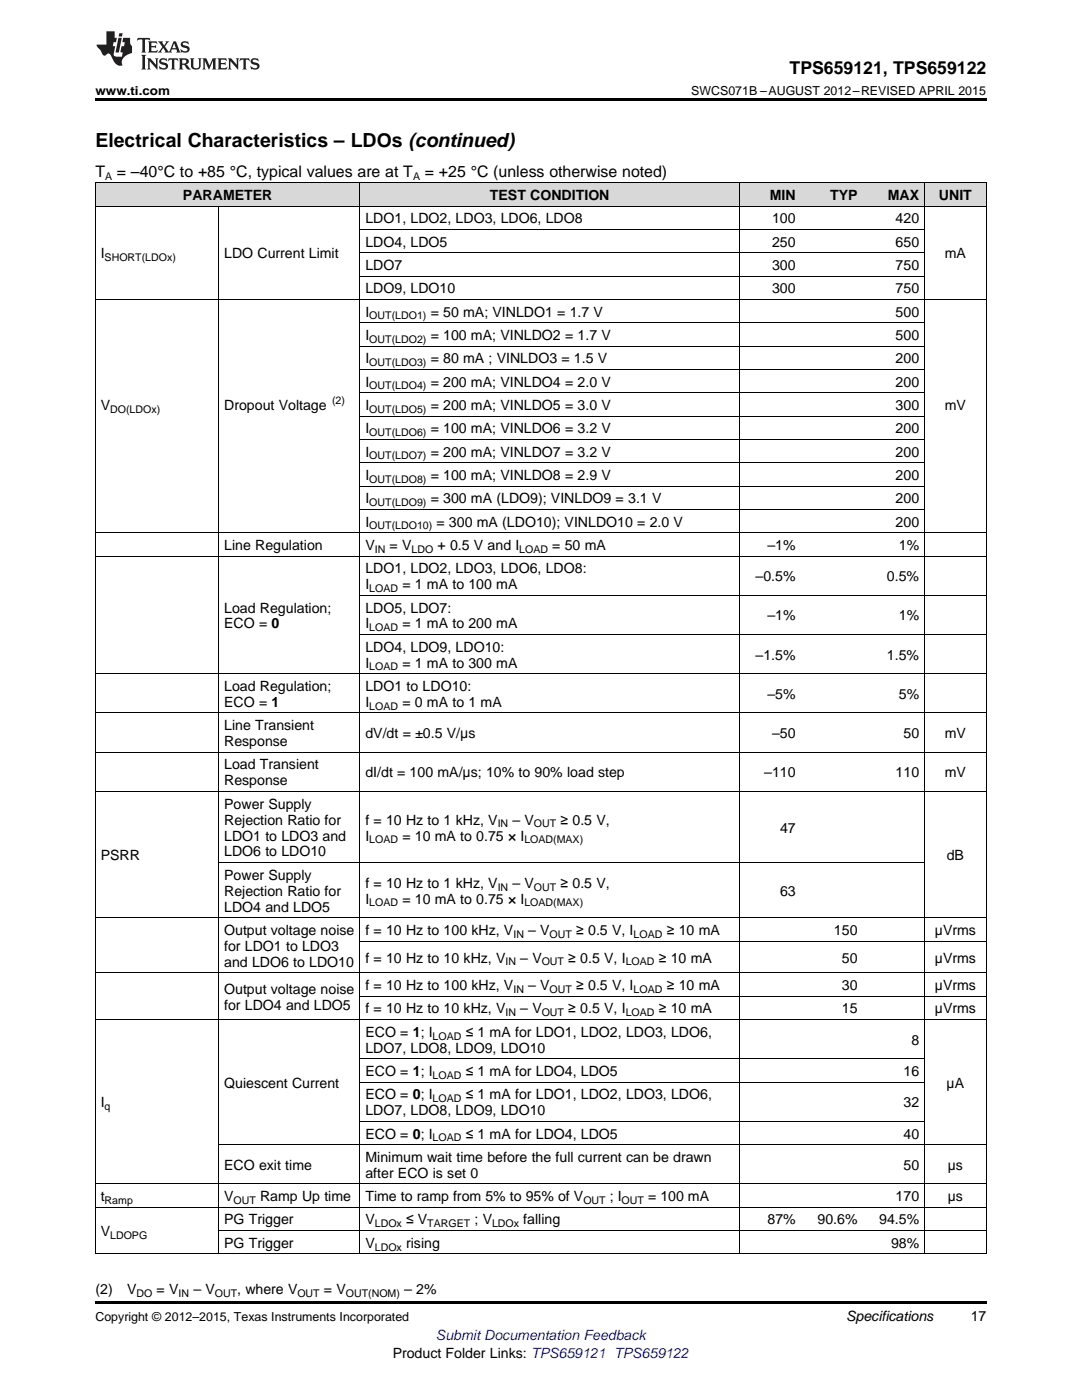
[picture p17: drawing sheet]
<svg xmlns="http://www.w3.org/2000/svg" width="216mm" height="279mm" viewBox="0 0 216 279" stroke-linecap="round" stroke-linejoin="round" font-family="sans-serif">
<defs><g id="words">
<text font-size="3.9" x="19" y="29.3">Electrical Characteristics – LDOs (continued)</text>
<text font-size="3.5" x="157.6" y="14.8">TPS659121, TPS659122</text>
<g font-size="3.2">
<text x="19" y="35.2">T</text>
<text x="23.3" y="35.2">= –40°C to +85 °C, typical values are at T</text>
<text x="84.8" y="35.2">= +25 °C (unless otherwise noted)</text>
</g>
<g font-size="2.8">
<text x="36.5" y="39.9">PARAMETER</text>
<text x="97.8" y="39.9">TEST CONDITION</text>
<text x="153.6" y="39.9">MIN</text>
<text x="165.6" y="39.9">TYP</text>
<text x="177.2" y="39.9">MAX</text>
<text x="187.4" y="39.9">UNIT</text>
<text x="72.9" y="44.6">LDO1, LDO2, LDO3, LDO6, LDO8</text>
<text x="154.1" y="44.6">100</text>
<text x="178.7" y="44.6">420</text>
<text x="20.1" y="51.5">I</text>
<text x="44.7" y="51.5">LDO Current Limit</text>
<text x="72.9" y="49.2">LDO4, LDO5</text>
<text x="72.9" y="53.9">LDO7</text>
<text x="154.1" y="49.2">250</text>
<text x="154.1" y="53.9">300</text>
<text x="178.7" y="49.2">650</text>
<text x="178.7" y="53.9">750</text>
<text x="188.5" y="51.5">mA</text>
<text x="72.9" y="58.5">LDO9, LDO10</text>
<text x="154.1" y="58.5">300</text>
<text x="178.7" y="58.5">750</text>
<text x="72.9" y="63.2">I</text>
<text x="85.9" y="63.2">= 50 mA; VINLDO1 = 1.7 V</text>
<text x="178.7" y="63.2">500</text>
<text x="72.9" y="67.8">I</text>
<text x="85.9" y="67.8">= 100 mA; VINLDO2 = 1.7 V</text>
<text x="178.7" y="67.8">500</text>
<text x="72.9" y="72.5">I</text>
<text x="72.9" y="77.2">I</text>
<text x="85.9" y="72.5">= 80 mA ; VINLDO3 = 1.5 V</text>
<text x="85.9" y="77.2">= 200 mA; VINLDO4 = 2.0 V</text>
<text x="178.7" y="72.5">200</text>
<text x="178.7" y="77.2">200</text>
<text x="20.1" y="81.8">V</text>
<text x="44.7" y="81.8">Dropout Voltage</text>
<text x="72.9" y="81.8">I</text>
<text x="85.9" y="81.8">= 200 mA; VINLDO5 = 3.0 V</text>
<text x="178.7" y="81.8">300</text>
<text x="188.5" y="81.8">mV</text>
<text x="72.9" y="86.5">I</text>
<text x="85.9" y="86.5">= 100 mA; VINLDO6 = 3.2 V</text>
<text x="178.7" y="86.5">200</text>
<text x="72.9" y="91.1">I</text>
<text x="72.9" y="95.8">I</text>
<text x="85.9" y="91.1">= 200 mA; VINLDO7 = 3.2 V</text>
<text x="85.9" y="95.8">= 100 mA; VINLDO8 = 2.9 V</text>
<text x="178.7" y="91.1">200</text>
<text x="178.7" y="95.8">200</text>
<text x="72.9" y="100.4">I</text>
<text x="85.9" y="100.4">= 300 mA (LDO9); VINLDO9 = 3.1 V</text>
<text x="178.7" y="100.4">200</text>
<text x="72.9" y="105.1">I</text>
<text x="87.1" y="105.1">= 300 mA (LDO10); VINLDO10 = 2.0 V</text>
<text x="178.7" y="105.1">200</text>
<text x="44.7" y="109.7">Line Regulation</text>
<text x="72.9" y="109.7">V</text>
<text x="77.8" y="109.7">= V</text>
<text x="87.3" y="109.7">+ 0.5 V and I</text>
<text x="110.2" y="109.7">= 50 mA</text>
<text x="153.1" y="109.7">–1%</text>
<text x="179.4" y="109.7">1%</text>
<text x="72.9" y="114.4">LDO1, LDO2, LDO3, LDO6, LDO8:</text>
<text x="72.9" y="117.6">I</text>
<text x="80.3" y="117.6">= 1 mA to 100 mA</text>
<text x="150.8" y="116">–0.5%</text>
<text x="177" y="116">0.5%</text>
<text x="44.7" y="122.2">Load Regulation;</text>
<text x="44.7" y="125.4">ECO = 0</text>
<text x="72.9" y="122.2">LDO5, LDO7:</text>
<text x="72.9" y="125.4">I</text>
<text x="80.3" y="125.4">= 1 mA to 200 mA</text>
<text x="153.1" y="123.8">–1%</text>
<text x="179.4" y="123.8">1%</text>
<text x="72.9" y="130.1">LDO4, LDO9, LDO10:</text>
<text x="150.8" y="131.7">–1.5%</text>
<text x="177" y="131.7">1.5%</text>
<text x="44.7" y="137.9">Load Regulation;</text>
<text x="72.9" y="133.2">I</text>
<text x="72.9" y="137.9">LDO1 to LDO10:</text>
<text x="80.3" y="133.2">= 1 mA to 300 mA</text>
<text x="44.7" y="141.1">ECO = 1</text>
<text x="72.9" y="141.1">I</text>
<text x="80.3" y="141.1">= 0 mA to 1 mA</text>
<text x="153.1" y="139.5">–5%</text>
<text x="179.4" y="139.5">5%</text>
<text x="44.7" y="145.7">Line Transient</text>
<text x="44.7" y="148.9">Response</text>
<text x="72.9" y="147.3">dV/dt = ±0.5 V/μs</text>
<text x="154.1" y="147.3">–50</text>
<text x="180.3" y="147.3">50</text>
<text x="188.5" y="147.3">mV</text>
<text x="44.7" y="153.6">Load Transient</text>
<text x="72.9" y="155.2">dI/dt = 100 mA/μs; 10% to 90% load step</text>
<text x="152.5" y="155.2">–110</text>
<text x="178.7" y="155.2">110</text>
<text x="188.5" y="155.2">mV</text>
<text x="44.7" y="156.7">Response</text>
<text x="44.7" y="161.4">Power Supply</text>
<text x="44.7" y="164.6">Rejection Ratio for</text>
<text x="44.7" y="167.7">LDO1 to LDO3 and</text>
<text x="72.9" y="164.6">f = 10 Hz to 1 kHz, V</text>
<text x="72.9" y="167.7">I</text>
<text x="80.3" y="167.7">= 10 mA to 0.75 × I</text>
<text x="102.3" y="164.6">– V</text>
<text x="111.8" y="164.6">≥ 0.5 V,</text>
<text x="155.6" y="166.2">47</text>
<text x="20.1" y="171.7">PSRR</text>
<text x="44.7" y="170.9">LDO6 to LDO10</text>
<text x="188.9" y="171.7">dB</text>
<text x="44.7" y="175.6">Power Supply</text>
<text x="44.7" y="178.8">Rejection Ratio for</text>
<text x="72.9" y="177.2">f = 10 Hz to 1 kHz, V</text>
<text x="102.3" y="177.2">– V</text>
<text x="111.8" y="177.2">≥ 0.5 V,</text>
<text x="155.6" y="178.8">63</text>
<text x="44.7" y="181.9">LDO4 and LDO5</text>
<text x="72.9" y="180.3">I</text>
<text x="80.3" y="180.3">= 10 mA to 0.75 × I</text>
<text x="44.7" y="186.6">Output voltage noise</text>
<text x="44.7" y="189.8">for LDO1 to LDO3</text>
<text x="72.9" y="186.6">f = 10 Hz to 100 kHz, V</text>
<text x="105.4" y="186.6">– V</text>
<text x="115" y="186.6">≥ 0.5 V, I</text>
<text x="133" y="186.6">≥ 10 mA</text>
<text x="166.4" y="186.6">150</text>
<text x="186.5" y="186.6">µVrms</text>
<text x="44.7" y="192.9">and LDO6 to LDO10</text>
<text x="72.9" y="192.1">f = 10 Hz to 10 kHz, V</text>
<text x="72.9" y="197.6">f = 10 Hz to 100 kHz, V</text>
<text x="103.8" y="192.1">– V</text>
<text x="105.4" y="197.6">– V</text>
<text x="113.4" y="192.1">≥ 0.5 V, I</text>
<text x="115" y="197.6">≥ 0.5 V, I</text>
<text x="131.4" y="192.1">≥ 10 mA</text>
<text x="133" y="197.6">≥ 10 mA</text>
<text x="168" y="192.1">50</text>
<text x="168" y="197.6">30</text>
<text x="186.5" y="192.1">µVrms</text>
<text x="186.5" y="197.6">µVrms</text>
<text x="44.7" y="198.3">Output voltage noise</text>
<text x="44.7" y="201.5">for LDO4 and LDO5</text>
<text x="72.9" y="202.2">f = 10 Hz to 10 kHz, V</text>
<text x="103.8" y="202.2">– V</text>
<text x="113.4" y="202.2">≥ 0.5 V, I</text>
<text x="131.4" y="202.2">≥ 10 mA</text>
<text x="168" y="202.2">15</text>
<text x="186.5" y="202.2">µVrms</text>
<text x="72.9" y="206.9">ECO = 1; I</text>
<text x="92.9" y="206.9">≤ 1 mA for LDO1, LDO2, LDO3, LDO6,</text>
<text x="181.9" y="208.5">8</text>
<text x="72.9" y="210.1">LDO7, LDO8, LDO9, LDO10</text>
<text x="72.9" y="214.7">ECO = 1; I</text>
<text x="92.9" y="214.7">≤ 1 mA for LDO4, LDO5</text>
<text x="180.3" y="214.7">16</text>
<text x="20.1" y="221">I</text>
<text x="44.7" y="217.1">Quiescent Current</text>
<text x="72.9" y="219.4">ECO = 0; I</text>
<text x="92.9" y="219.4">≤ 1 mA for LDO1, LDO2, LDO3, LDO6,</text>
<text x="180.3" y="221">32</text>
<text x="188.9" y="217.1">µA</text>
<text x="72.9" y="222.6">LDO7, LDO8, LDO9, LDO10</text>
<text x="72.9" y="227.2">ECO = 0; I</text>
<text x="92.9" y="227.2">≤ 1 mA for LDO4, LDO5</text>
<text x="180.3" y="227.2">40</text>
<text x="44.7" y="233.5">ECO exit time</text>
<text x="72.9" y="231.9">Minimum wait time before the full current can be drawn</text>
<text x="180.3" y="233.5">50</text>
<text x="189.1" y="233.5">µs</text>
<text x="20.1" y="239.7">t</text>
<text x="44.7" y="239.7">V</text>
<text x="51.9" y="239.7">Ramp Up time</text>
<text x="72.9" y="235.1">after ECO is set 0</text>
<text x="72.9" y="239.7">Time to ramp from 5% to 95% of V</text>
<text x="121.7" y="239.7">; I</text>
<text x="129.3" y="239.7">= 100 mA</text>
<text x="178.7" y="239.7">170</text>
<text x="189.1" y="239.7">µs</text>
<text x="44.7" y="244.4">PG Trigger</text>
<text x="72.9" y="244.4">V</text>
<text x="81" y="244.4">≤ V</text>
<text x="94.7" y="244.4">; V</text>
<text x="104.4" y="244.4">falling</text>
<text x="153.1" y="244.4">87%</text>
<text x="163.1" y="244.4">90.6%</text>
<text x="175.4" y="244.4">94.5%</text>
<text x="20.1" y="246.7">V</text>
<text x="44.7" y="249">PG Trigger</text>
<text x="72.9" y="249">V</text>
<text x="81" y="249">rising</text>
<text x="177.8" y="249">98%</text>
<text x="19" y="258.2">(2)</text>
<text x="25.4" y="258.2">V</text>
<text x="31.3" y="258.2">= V</text>
<text x="38.6" y="258.2">– V</text>
<text x="47.3" y="258.2">, where V</text>
<text x="64.6" y="258.2">= V</text>
<text x="80.6" y="258.2">– 2%</text>
<text x="168.8" y="263.6">Specifications</text>
<text x="193.7" y="263.6">17</text>
<text x="78.4" y="270.9">Product Folder Links: TPS659121 TPS659122</text>
</g>
<text font-size="2.8" fill="#00f" x="87" y="267.4">Submit Documentation Feedback</text>
<g font-size="2.5">
<text x="19" y="19">www.ti.com</text>
<text x="137.9" y="19">SWCS071B –AUGUST 2012–REVISED APRIL 2015</text>
<text x="19" y="263.6">Copyright © 2012–2015, Texas Instruments Incorporated</text>
</g>
<g font-size="2.1">
<text x="21" y="35.9">A</text>
<text x="82.4" y="35.9">A</text>
<text x="20.9" y="52.1">SHORT(LDOx)</text>
<text x="73.7" y="63.7">OUT(LDO1)</text>
<text x="73.7" y="68.4">OUT(LDO2)</text>
<text x="73.7" y="73.1">OUT(LDO3)</text>
<text x="73.7" y="77.7">OUT(LDO4)</text>
<text x="22" y="82.4">DO(LDOx)</text>
<text x="66.3" y="80.7">(2)</text>
<text x="73.7" y="82.4">OUT(LDO5)</text>
<text x="73.7" y="87">OUT(LDO6)</text>
<text x="73.7" y="91.7">OUT(LDO7)</text>
<text x="73.7" y="96.3">OUT(LDO8)</text>
<text x="73.7" y="101">OUT(LDO9)</text>
<text x="73.7" y="105.7">OUT(LDO10)</text>
<text x="74.8" y="110.3">IN</text>
<text x="82.1" y="110.3">LDO</text>
<text x="103.6" y="110.3">LOAD</text>
<text x="73.7" y="118.1">LOAD</text>
<text x="73.7" y="126">LOAD</text>
<text x="73.7" y="133.8">LOAD</text>
<text x="73.7" y="141.6">LOAD</text>
<text x="99.3" y="165.1">IN</text>
<text x="106.5" y="165.1">OUT</text>
<text x="73.7" y="168.3">LOAD</text>
<text x="104.6" y="168.3">LOAD(MAX)</text>
<text x="99.3" y="177.7">IN</text>
<text x="106.5" y="177.7">OUT</text>
<text x="73.7" y="180.9">LOAD</text>
<text x="104.6" y="180.9">LOAD(MAX)</text>
<text x="102.4" y="187.1">IN</text>
<text x="109.7" y="187.1">OUT</text>
<text x="126.4" y="187.1">LOAD</text>
<text x="100.9" y="192.7">IN</text>
<text x="108.1" y="192.7">OUT</text>
<text x="124.8" y="192.7">LOAD</text>
<text x="100.9" y="202.8">IN</text>
<text x="102.4" y="198.2">IN</text>
<text x="108.1" y="202.8">OUT</text>
<text x="109.7" y="198.2">OUT</text>
<text x="124.8" y="202.8">LOAD</text>
<text x="126.4" y="198.2">LOAD</text>
<text x="86.3" y="207.5">LOAD</text>
<text x="86.3" y="215.3">LOAD</text>
<text x="20.9" y="221.5">q</text>
<text x="86.3" y="220">LOAD</text>
<text x="86.3" y="227.8">LOAD</text>
<text x="20.9" y="240.3">Ramp</text>
<text x="46.6" y="240.3">OUT</text>
<text x="74.8" y="244.9">LDOx</text>
<text x="85.3" y="244.9">TARGET</text>
<text x="98.2" y="244.9">LDOx</text>
<text x="116.4" y="240.3">OUT</text>
<text x="124" y="240.3">OUT</text>
<text x="22" y="247.3">LDOPG</text>
<text x="74.8" y="249.6">LDOx</text>
<text x="27.2" y="258.8">DO</text>
<text x="35.6" y="258.8">IN</text>
<text x="42.9" y="258.8">OUT</text>
<text x="59.3" y="258.8">OUT</text>
<text x="69" y="258.8">OUT(NOM)</text>
</g>
</g></defs>
<g fill="#d8d8d8">
<path d="M19 36.5h24.7v4.7h-24.7z"/>
<path d="M43.7 36.5h28.2v4.7h-28.2z"/>
<path d="M71.9 36.5h75.6v4.7h-75.6z"/>
<path d="M147.5 36.5h12.4v4.7h-12.4z"/>
<path d="M159.9 36.5h12.3v4.7h-12.3z"/>
<path d="M172.2 36.5h12.3v4.7h-12.3z"/>
<path d="M184.5 36.5h12.3v4.7h-12.3z"/>
</g>
<path d="M19 19.5h177.8v.5h-177.8zM19 259.7h177.8v.5h-177.8z" fill="#000"/>
<g fill="none" stroke="#000" stroke-width=".2">
<path d="M19 36.5h177.8M19.1 36.5v213.8M71.8 36.5v213.8M147.5 36.5v213.8M184.4 36.5v213.8M196.8 36.5v213.8M19 59.7h177.8M19 41.1h177.8M43.6 41.2v209.1M71.9 55.1h112.6M71.9 50.4h112.6M71.9 45.8h112.6"/>
<path d="M71.9 78.4h112.6M71.9 73.7h112.6M71.9 69.1h112.6M71.9 64.4h112.6M71.9 97h112.6M71.9 92.3h112.6M71.9 87.7h112.6M71.9 83h112.6M19 111h177.8M19 106.3h177.8M71.9 118.8h124.9M71.9 101.7h112.6"/>
<path d="M19 134.5h177.8M71.9 126.6h124.9M19 158h177.8M19 150.1h177.8M19 142.3h177.8M43.7 172.1h140.8M19 194.2h177.8M19 183.1h177.8M71.9 198.8h124.9M71.9 187.8h124.9M19 203.5h177.8M71.9 216h112.6"/>
<path d="M71.9 211.3h112.6M19 236.3h177.8M43.7 228.4h153.1M71.9 223.8h112.6M19 250.2h177.8M19 240.9h177.8M43.7 245.6h153.1"/>
</g>
<g fill="#231f20">
<path d="M27.5 7.6l-.1 .5 .4-.2h.6v.1v2.1l-.2 .4h1l-.3-.4v-2.1l.1-.1h.5l.5 .2-.2-.5zM29.5 8.3l.2 .3v1.5l-.2 .4h1.8l.2-.6a1.04 1.04 0 0 1-1.3 .2v-.7h.6l.3 .2v-.6l-.3 .2h-.6v-.6l.8-.1 .4 .3-.2-.5zM31.5 8.3l.9 1.1-.9 1.1h.8l-.2-.2 .5-.7 .4 .7-.2 .2h1.5l-.1-.2 .1-.4h.9l.1 .4-.2 .2h1l-.3-.3-.7-1.9h-.5l-.9 2-.8-1 .9-1h-.8l.1 .3-.3 .5-.4-.6 .2-.2zM34.7 8.6l.4 1h-.7zM36.3 8.4a.63 .63 0 0 0-.2 .7 .63 .63 0 0 0 .6 .4l.6 .2 .1 .2a.75 .75 0 0 1-.7 .4 .75 .75 0 0 1-.6-.5l.1 .7 .1-.1a1.11 1.11 0 0 0 1.5-.6 1.13 1.13 0 0 0-1.2-.8l-.1-.4a1.04 1.04 0 0 1 1.2 .2l-.2-.5-.1 .1-.5-.2zM28.2 10.9l.2 .4v2.2l-.2 .4h1l-.3-.4v-2.2l.3-.4zM29.3 11.6l.3 .4v1.5l-.3 .4h.8l-.2-.4v-1.3l1.5 1.7v-1.9l.2-.4h-.7l.2 .4v.9l-1.1-1.3zM32 11.8a.62 .62 0 0 0-.2 .7 .62 .62 0 0 0 .6 .4l.6 .1 .1 .3a.76 .76 0 0 1-.7 .3 .76 .76 0 0 1-.6-.4l.1 .7 .1-.1a1.11 1.11 0 0 0 1.5-.6 1.13 1.13 0 0 0-1.2-.8l-.1-.4a1.04 1.04 0 0 1 1.2 .2l-.2-.6-.1 .1-.5-.1zM33.7 11.6l-.2 .6a.61 .61 0 0 1 .8-.3v1.6l-.2 .4h.9l-.2-.4v-1.6a.63 .63 0 0 1 .8 .3l-.2-.6zM35.6 11.6l.3 .4v1.5l-.3 .4h1l-.2-.2v-.8l.5 .2a.76 .76 0 0 0 1.2 .7l-1-1a.58 .58 0 0 0 .6-.5 .58 .58 0 0 0-.5-.6zM36.4 11.9h.1a.45 .45 0 0 1 .5 .1 .45 .45 0 0 1 .1 .5l-.7 .2zM37.9 11.6l.2 .2a2.17 2.17 0 0 0 .3 1.9 .99 .99 0 0 0 1.6-.6v-1.1l.2-.4h-.7l.2 .2a1.92 1.92 0 0 1-.2 1.8 .6 .6 0 0 1-.9-.5v-1.1l.2-.4zM40.4 11.6l.2 .4v1.5l-.2 .4h.7l-.2-.4v-1.4l.8 1.8 .8-1.8v1.4l-.2 .4h.9l-.2-.4v-1.5l.2-.4h-.8l-.6 1.5-.6-1.5zM43.4 11.6l.2 .4v1.5l-.2 .4h1.8l.2-.6a1.04 1.04 0 0 1-1.3 .1v-.6h.5l.4 .2v-.6l-.4 .2h-.5v-.7h.8l.3 .3-.1-.6zM45.5 11.6l.2 .4v1.5l-.2 .4h.7l-.2-.4v-1.3l1.5 1.7v-1.9l.2-.4h-.7l.2 .4v.9l-1.1-1.3zM47.9 11.6l-.1 .6a.61 .61 0 0 1 .8-.3v1.6l-.3 .4h1l-.3-.4 .1-1.6a.63 .63 0 0 1 .7 .3l-.1-.6zM50.2 11.8a.62 .62 0 0 0-.2 .7 .62 .62 0 0 0 .6 .4l.6 .1 .2 .3a.76 .76 0 0 1-.8 .3 .76 .76 0 0 1-.6-.4l.1 .7 .2-.1a1.11 1.11 0 0 0 1.5-.6 1.13 1.13 0 0 0-1.3-.8l-.1-.4a1.04 1.04 0 0 1 1.2 .2l-.1-.6-.2 .1-.5-.1z"/>
<path d="M21.2 6.3v2.6h-1.9l.1 .4 .7 .9a.91 .91 0 0 0 1 .8 .56 .56 0 0 1 .5-.3 .56 .56 0 0 1 .5 .3l.4 .8a1.53 1.53 0 0 0 1.9 1.2 1.54 1.54 0 0 1 1-2.1l.9-.3v-1.4a1.52 1.52 0 0 1-.3-1.6h-1.4l-.2 .8h.5l-.2 .8h-.4l-.2 1v.2l.4 .1-.2 .8a1.93 1.93 0 0 1-1.6-.3l.3-1.8h-.5l.2-.8h.4l.2-.8h-.4v-1.3zM23.6 7.6l-.6 2.9h.7l.6-2.9zM23.8 6.6l-.1 .7h.6l.2-.7z"/>
</g>
<use href="#words"/>
</svg>
